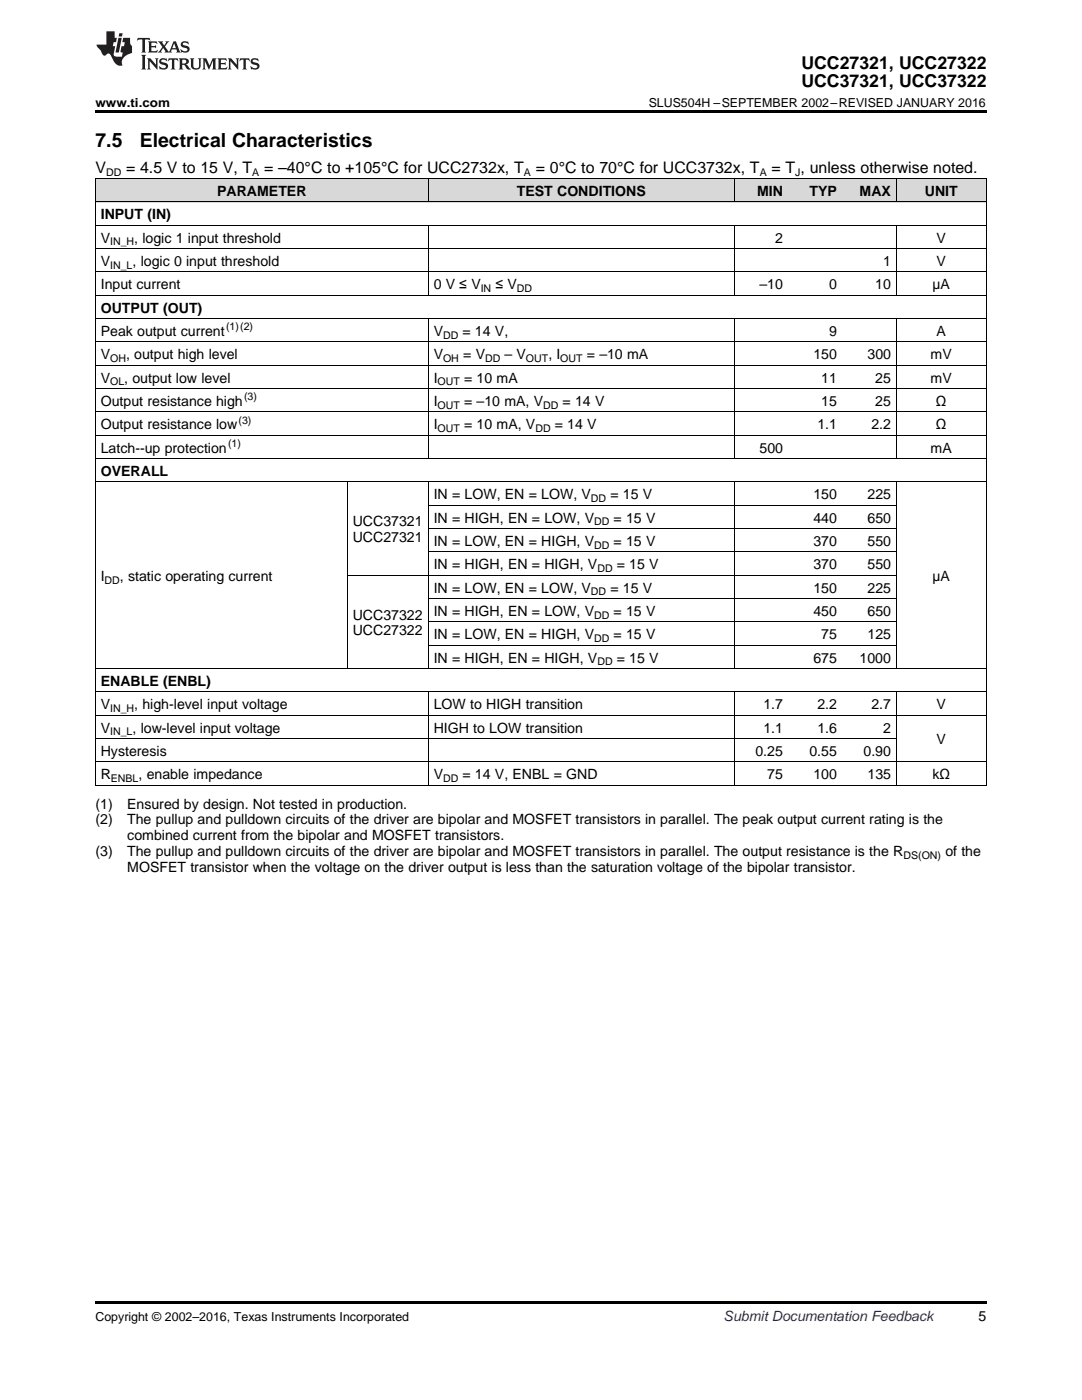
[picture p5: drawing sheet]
<svg xmlns="http://www.w3.org/2000/svg" width="216mm" height="279mm" viewBox="0 0 216 279" stroke-linecap="round" stroke-linejoin="round" font-family="sans-serif">
<defs><g id="words">
<g font-size="3.9">
<text x="19" y="29.3">7.5</text>
<text x="27.9" y="29.3">Electrical Characteristics</text>
</g>
<g font-size="3.5">
<text x="159.9" y="13.8">UCC27321, UCC27322</text>
<text x="159.9" y="17.3">UCC37321, UCC37322</text>
</g>
<g font-size="3.2">
<text x="19" y="34.4">V</text>
<text x="25.2" y="34.4">= 4.5 V to 15 V, T</text>
<text x="52.7" y="34.4">= –40°C to +105°C for UCC2732x, T</text>
<text x="106.9" y="34.4">= 0°C to 70°C for UCC3732x, T</text>
<text x="154" y="34.4">= T , unless otherwise noted.</text>
</g>
<g font-size="2.8">
<text x="43.3" y="39.1">PARAMETER</text>
<text x="103.1" y="39.1">TEST CONDITIONS</text>
<text x="151.1" y="39.1">MIN</text>
<text x="161.5" y="39.1">TYP</text>
<text x="171.5" y="39.1">MAX</text>
<text x="184.5" y="39.1">UNIT</text>
<text x="20.1" y="43.7">INPUT (IN)</text>
<text x="20.1" y="48.4">V</text>
<text x="20.1" y="53.1">V</text>
<text x="26.4" y="53.1">, logic 0 input threshold</text>
<text x="26.8" y="48.4">, logic 1 input threshold</text>
<text x="154.7" y="48.4">2</text>
<text x="176.2" y="53.1">1</text>
<text x="186.9" y="48.4">V</text>
<text x="186.9" y="53.1">V</text>
<text x="20.1" y="57.7">Input current</text>
<text x="86.5" y="57.7">0 V ≤ V</text>
<text x="98.9" y="57.7">≤ V</text>
<text x="151.6" y="57.7">–10</text>
<text x="165.4" y="57.7">0</text>
<text x="174.7" y="57.7">10</text>
<text x="186.1" y="57.7">µA</text>
<text x="20.1" y="62.4">OUTPUT (OUT)</text>
<text x="20.1" y="67">Peak output current</text>
<text x="20.1" y="71.7">V</text>
<text x="25.1" y="71.7">, output high level</text>
<text x="86.5" y="67">V</text>
<text x="86.5" y="71.7">V</text>
<text x="92.3" y="67">= 14 V,</text>
<text x="92.4" y="71.7">= V</text>
<text x="100.7" y="71.7">– V</text>
<text x="109.4" y="71.7">, I</text>
<text x="117.1" y="71.7">= –10 mA</text>
<text x="162.3" y="71.7">150</text>
<text x="165.4" y="67">9</text>
<text x="173.1" y="71.7">300</text>
<text x="185.7" y="71.7">mV</text>
<text x="186.9" y="67">A</text>
<text x="20.1" y="76.3">V</text>
<text x="24.8" y="76.3">, output low level</text>
<text x="86.5" y="76.3">I</text>
<text x="92.6" y="76.3">= 10 mA</text>
<text x="163.9" y="76.3">11</text>
<text x="174.7" y="76.3">25</text>
<text x="185.7" y="76.3">mV</text>
<text x="20.1" y="81">Output resistance high</text>
<text x="86.5" y="81">I</text>
<text x="92.6" y="81">= –10 mA, V</text>
<text x="112.3" y="81">= 14 V</text>
<text x="163.9" y="81">15</text>
<text x="174.7" y="81">25</text>
<text x="186.8" y="81">Ω</text>
<text x="20.1" y="85.7">Output resistance low</text>
<text x="86.5" y="85.7">I</text>
<text x="92.6" y="85.7">= 10 mA, V</text>
<text x="110.7" y="85.7">= 14 V</text>
<text x="163.1" y="85.7">1.1</text>
<text x="173.9" y="85.7">2.2</text>
<text x="186.8" y="85.7">Ω</text>
<text x="20.1" y="90.3">Latch--up protection</text>
<text x="20.1" y="95">OVERALL</text>
<text x="151.6" y="90.3">500</text>
<text x="185.7" y="90.3">mA</text>
<text x="86.5" y="99.6">IN = LOW, EN = LOW, V</text>
<text x="121.8" y="99.6">= 15 V</text>
<text x="162.3" y="99.6">150</text>
<text x="173.1" y="99.6">225</text>
<text x="70.4" y="105">UCC37321</text>
<text x="86.5" y="104.3">IN = HIGH, EN = LOW, V</text>
<text x="122.4" y="104.3">= 15 V</text>
<text x="162.3" y="104.3">440</text>
<text x="173.1" y="104.3">650</text>
<text x="70.4" y="108.2">UCC27321</text>
<text x="86.5" y="108.9">IN = LOW, EN = HIGH, V</text>
<text x="86.5" y="113.6">IN = HIGH, EN = HIGH, V</text>
<text x="122.4" y="108.9">= 15 V</text>
<text x="123.1" y="113.6">= 15 V</text>
<text x="162.3" y="108.9">370</text>
<text x="162.3" y="113.6">370</text>
<text x="173.1" y="108.9">550</text>
<text x="173.1" y="113.6">550</text>
<text x="20.1" y="115.9">I</text>
<text x="23.9" y="115.9">, static operating current</text>
<text x="86.5" y="118.3">IN = LOW, EN = LOW, V</text>
<text x="121.8" y="118.3">= 15 V</text>
<text x="162.3" y="118.3">150</text>
<text x="173.1" y="118.3">225</text>
<text x="186.1" y="115.9">µA</text>
<text x="70.4" y="123.6">UCC37322</text>
<text x="86.5" y="122.9">IN = HIGH, EN = LOW, V</text>
<text x="122.4" y="122.9">= 15 V</text>
<text x="162.3" y="122.9">450</text>
<text x="173.1" y="122.9">650</text>
<text x="70.4" y="126.8">UCC27322</text>
<text x="86.5" y="127.6">IN = LOW, EN = HIGH, V</text>
<text x="122.4" y="127.6">= 15 V</text>
<text x="163.9" y="127.6">75</text>
<text x="173.1" y="127.6">125</text>
<text x="20.1" y="136.9">ENABLE (ENBL)</text>
<text x="86.5" y="132.2">IN = HIGH, EN = HIGH, V</text>
<text x="123.1" y="132.2">= 15 V</text>
<text x="162.3" y="132.2">675</text>
<text x="171.5" y="132.2">1000</text>
<text x="20.1" y="141.5">V</text>
<text x="26.8" y="141.5">, high-level input voltage</text>
<text x="86.5" y="141.5">LOW to HIGH transition</text>
<text x="152.3" y="141.5">1.7</text>
<text x="163.1" y="141.5">2.2</text>
<text x="173.9" y="141.5">2.7</text>
<text x="186.9" y="141.5">V</text>
<text x="20.1" y="146.2">V</text>
<text x="26.4" y="146.2">, low-level input voltage</text>
<text x="86.5" y="146.2">HIGH to LOW transition</text>
<text x="152.3" y="146.2">1.1</text>
<text x="163.1" y="146.2">1.6</text>
<text x="176.2" y="146.2">2</text>
<text x="186.9" y="148.5">V</text>
<text x="20.1" y="150.8">Hysteresis</text>
<text x="20.1" y="155.5">R</text>
<text x="27.6" y="155.5">, enable impedance</text>
<text x="86.5" y="155.5">V</text>
<text x="92.3" y="155.5">= 14 V, ENBL = GND</text>
<text x="150.7" y="150.8">0.25</text>
<text x="153.1" y="155.5">75</text>
<text x="161.5" y="150.8">0.55</text>
<text x="162.3" y="155.5">100</text>
<text x="172.3" y="150.8">0.90</text>
<text x="173.1" y="155.5">135</text>
<text x="186.1" y="155.5">kΩ</text>
<text x="19" y="161.4">(1)</text>
<text x="25.4" y="161.4">Ensured by design. Not tested in production.</text>
<text x="19" y="164.5">(2)</text>
<text x="25.4" y="164.5">The pullup and pulldown circuits of the driver are bipolar and MOSFET transistors in parallel. The peak output current rating is the</text>
<text x="25.4" y="167.7">combined current from the bipolar and MOSFET transistors.</text>
<text x="19" y="170.9">(3)</text>
<text x="25.4" y="170.9">The pullup and pulldown circuits of the driver are bipolar and MOSFET transistors in parallel. The output resistance is the R</text>
<text x="188.6" y="170.9">of the</text>
<text x="25.4" y="174.1">MOSFET transistor when the voltage on the driver output is less than the saturation voltage of the bipolar transistor.</text>
<text x="195.3" y="263.6">5</text>
</g>
<text font-size="2.8" fill="#0000c8" x="144.4" y="263.6">Submit Documentation Feedback</text>
<g font-size="2.5">
<text x="19" y="21.4">www.ti.com</text>
<text x="129.4" y="21.4">SLUS504H –SEPTEMBER 2002–REVISED JANUARY 2016</text>
<text x="19" y="263.6">Copyright © 2002–2016, Texas Instruments Incorporated</text>
</g>
<g font-size="2.1">
<text x="21.2" y="35.1">DD</text>
<text x="50.3" y="35.1">A</text>
<text x="104.5" y="35.1">A</text>
<text x="151.6" y="35.1">A</text>
<text x="158.7" y="35.1">J</text>
<text x="22" y="49">IN_H</text>
<text x="22" y="53.6">IN_L</text>
<text x="95.9" y="58.3">IN</text>
<text x="103.2" y="58.3">DD</text>
<text x="45.1" y="65.9">(1)(2)</text>
<text x="88.4" y="67.6">DD</text>
<text x="22" y="72.2">OH</text>
<text x="22" y="76.9">OL</text>
<text x="87.3" y="76.9">OUT</text>
<text x="88.4" y="72.2">OH</text>
<text x="96.8" y="72.2">DD</text>
<text x="105" y="72.2">OUT</text>
<text x="111.8" y="72.2">OUT</text>
<text x="48.7" y="79.9">(3)</text>
<text x="87.3" y="81.6">OUT</text>
<text x="108.4" y="81.6">DD</text>
<text x="45.5" y="89.2">(1)</text>
<text x="47.6" y="84.5">(3)</text>
<text x="87.3" y="86.2">OUT</text>
<text x="106.8" y="86.2">DD</text>
<text x="117.9" y="100.2">DD</text>
<text x="118.6" y="104.8">DD</text>
<text x="118.6" y="109.5">DD</text>
<text x="20.9" y="116.5">DD</text>
<text x="117.9" y="118.8">DD</text>
<text x="119.2" y="114.2">DD</text>
<text x="118.6" y="123.5">DD</text>
<text x="118.6" y="128.1">DD</text>
<text x="119.2" y="132.8">DD</text>
<text x="22" y="142.1">IN_H</text>
<text x="22" y="146.8">IN_L</text>
<text x="22.1" y="156.1">ENBL</text>
<text x="88.4" y="156.1">DD</text>
<text x="180.3" y="171.4">DS(ON)</text>
</g>
</g></defs>
<g fill="#d8d8d8">
<path d="M19 35.7h50.3v4.7h-50.3z"/>
<path d="M69.3 35.7h16.2v4.7h-16.2z"/>
<path d="M85.5 35.7h61v4.7h-61z"/>
<path d="M146.5 35.7h10.8v4.7h-10.8z"/>
<path d="M157.3 35.7h10.8v4.7h-10.8z"/>
<path d="M168.1 35.7h10.8v4.7h-10.8z"/>
<path d="M178.9 35.7h17.9v4.7h-17.9z"/>
</g>
<path d="M19 22h177.8v.5h-177.8zM19 156.7l.2 .1zM85.4 156.7l.1 .1zM146.4 156.7l.1 .1zM157.2 156.7l.1 .1zM168 156.7l.1 .1zM178.8 156.7l.1 .1zM196.7 156.7l.1 .1zM19 259.7h177.8v.5h-177.8z" fill="#000"/>
<g fill="none" stroke="#000" stroke-width=".2">
<path d="M19 35.6h177.8M19.1 35.7v121.1M85.4 35.7v4.7M146.5 35.7v4.7M178.8 35.7v4.7M196.8 35.7v121.1M19 58.9h177.8M19 54.3h177.8M19 49.6h177.8M19 45h177.8M19 40.3h177.8M85.4 45v14"/>
<path d="M146.5 45v14M178.8 45v14M19 77.6h177.8M19 72.9h177.8M19 68.2h177.8M19 63.6h177.8M85.4 63.6v28M146.5 63.6v28M178.8 63.6v28M19 96.2h177.8M19 91.5h177.8M19 86.9h177.8"/>
<path d="M19 82.2h177.8M69.3 96.2v37.3M85.4 96.2v37.3M146.5 96.2v37.3M178.8 96.2v37.3M69.3 114.8h109.6M85.5 119.5h93.4M85.5 110.2h93.4M85.5 105.5h93.4M85.5 100.8h93.4M19 138.1h177.8M19 133.4h177.8"/>
<path d="M85.4 138.1v18.7M85.5 128.8h93.4M85.5 124.1h93.4M146.5 138.1v18.7M178.8 138.1v18.7M19 156.7h177.8M19 152.1h177.8M19 147.4h159.9M19 142.8h177.8"/>
</g>
<g fill="#231f20">
<path d="M27.5 7.6l-.1 .5 .4-.2h.6v.1v2.1l-.2 .4h1l-.3-.4v-2.1l.1-.1h.5l.5 .2-.2-.5zM29.5 8.3l.2 .3v1.5l-.2 .4h1.8l.2-.6a1.04 1.04 0 0 1-1.3 .2v-.7h.6l.3 .2v-.6l-.3 .2h-.6v-.6l.8-.1 .4 .3-.2-.5zM31.5 8.3l.9 1.1-.9 1.1h.8l-.2-.2 .5-.7 .4 .7-.2 .2h1.5l-.1-.2 .1-.4h.9l.1 .4-.2 .2h1l-.3-.3-.7-1.9h-.5l-.9 2-.8-1 .9-1h-.8l.1 .3-.3 .5-.4-.6 .2-.2zM34.7 8.6l.4 1h-.7zM36.3 8.4a.63 .63 0 0 0-.2 .7 .63 .63 0 0 0 .6 .4l.6 .2 .1 .2a.75 .75 0 0 1-.7 .4 .75 .75 0 0 1-.6-.5l.1 .7 .1-.1a1.11 1.11 0 0 0 1.5-.6 1.13 1.13 0 0 0-1.2-.8l-.1-.4a1.04 1.04 0 0 1 1.2 .2l-.2-.5-.1 .1-.5-.2zM28.2 10.9l.2 .4v2.2l-.2 .4h1l-.3-.4v-2.2l.3-.4zM29.3 11.6l.3 .4v1.5l-.3 .4h.8l-.2-.4v-1.3l1.5 1.7v-1.9l.2-.4h-.7l.2 .4v.9l-1.1-1.3zM32 11.8a.62 .62 0 0 0-.2 .7 .62 .62 0 0 0 .6 .4l.6 .1 .1 .3a.76 .76 0 0 1-.7 .3 .76 .76 0 0 1-.6-.4l.1 .7 .1-.1a1.11 1.11 0 0 0 1.5-.6 1.13 1.13 0 0 0-1.2-.8l-.1-.4a1.04 1.04 0 0 1 1.2 .2l-.2-.6-.1 .1-.5-.1zM33.7 11.6l-.2 .6a.61 .61 0 0 1 .8-.3v1.6l-.2 .4h.9l-.2-.4v-1.6a.63 .63 0 0 1 .8 .3l-.2-.6zM35.6 11.6l.3 .4v1.5l-.3 .4h1l-.2-.2v-.8l.5 .2a.76 .76 0 0 0 1.2 .7l-1-1a.58 .58 0 0 0 .6-.5 .58 .58 0 0 0-.5-.6zM36.4 11.9h.1a.45 .45 0 0 1 .5 .1 .45 .45 0 0 1 .1 .5l-.7 .2zM37.9 11.6l.2 .2a2.17 2.17 0 0 0 .3 1.9 .99 .99 0 0 0 1.6-.6v-1.1l.2-.4h-.7l.2 .2a1.92 1.92 0 0 1-.2 1.8 .6 .6 0 0 1-.9-.5v-1.1l.2-.4zM40.4 11.6l.2 .4v1.5l-.2 .4h.7l-.2-.4v-1.4l.8 1.8 .8-1.8v1.4l-.2 .4h.9l-.2-.4v-1.5l.2-.4h-.8l-.6 1.5-.6-1.5zM43.4 11.6l.2 .4v1.5l-.2 .4h1.8l.2-.6a1.04 1.04 0 0 1-1.3 .1v-.6h.5l.4 .2v-.6l-.4 .2h-.5v-.7h.8l.3 .3-.1-.6zM45.5 11.6l.2 .4v1.5l-.2 .4h.7l-.2-.4v-1.3l1.5 1.7v-1.9l.2-.4h-.7l.2 .4v.9l-1.1-1.3zM47.9 11.6l-.1 .6a.61 .61 0 0 1 .8-.3v1.6l-.3 .4h1l-.3-.4 .1-1.6a.63 .63 0 0 1 .7 .3l-.1-.6zM50.2 11.8a.62 .62 0 0 0-.2 .7 .62 .62 0 0 0 .6 .4l.6 .1 .2 .3a.76 .76 0 0 1-.8 .3 .76 .76 0 0 1-.6-.4l.1 .7 .2-.1a1.11 1.11 0 0 0 1.5-.6 1.13 1.13 0 0 0-1.3-.8l-.1-.4a1.04 1.04 0 0 1 1.2 .2l-.1-.6-.2 .1-.5-.1z"/>
<path d="M21.2 6.3v2.6h-1.9l.1 .4 .7 .9a.91 .91 0 0 0 1 .8 .56 .56 0 0 1 .5-.3 .56 .56 0 0 1 .5 .3l.4 .8a1.53 1.53 0 0 0 1.9 1.2 1.54 1.54 0 0 1 1-2.1l.9-.3v-1.4a1.52 1.52 0 0 1-.3-1.6h-1.4l-.2 .8h.5l-.2 .8h-.4l-.2 1v.2l.4 .1-.2 .8a1.93 1.93 0 0 1-1.6-.3l.3-1.8h-.5l.2-.8h.4l.2-.8h-.4v-1.3zM23.6 7.6l-.6 2.9h.7l.6-2.9zM23.8 6.6l-.1 .7h.6l.2-.7z"/>
</g>
<use href="#words"/>
</svg>
